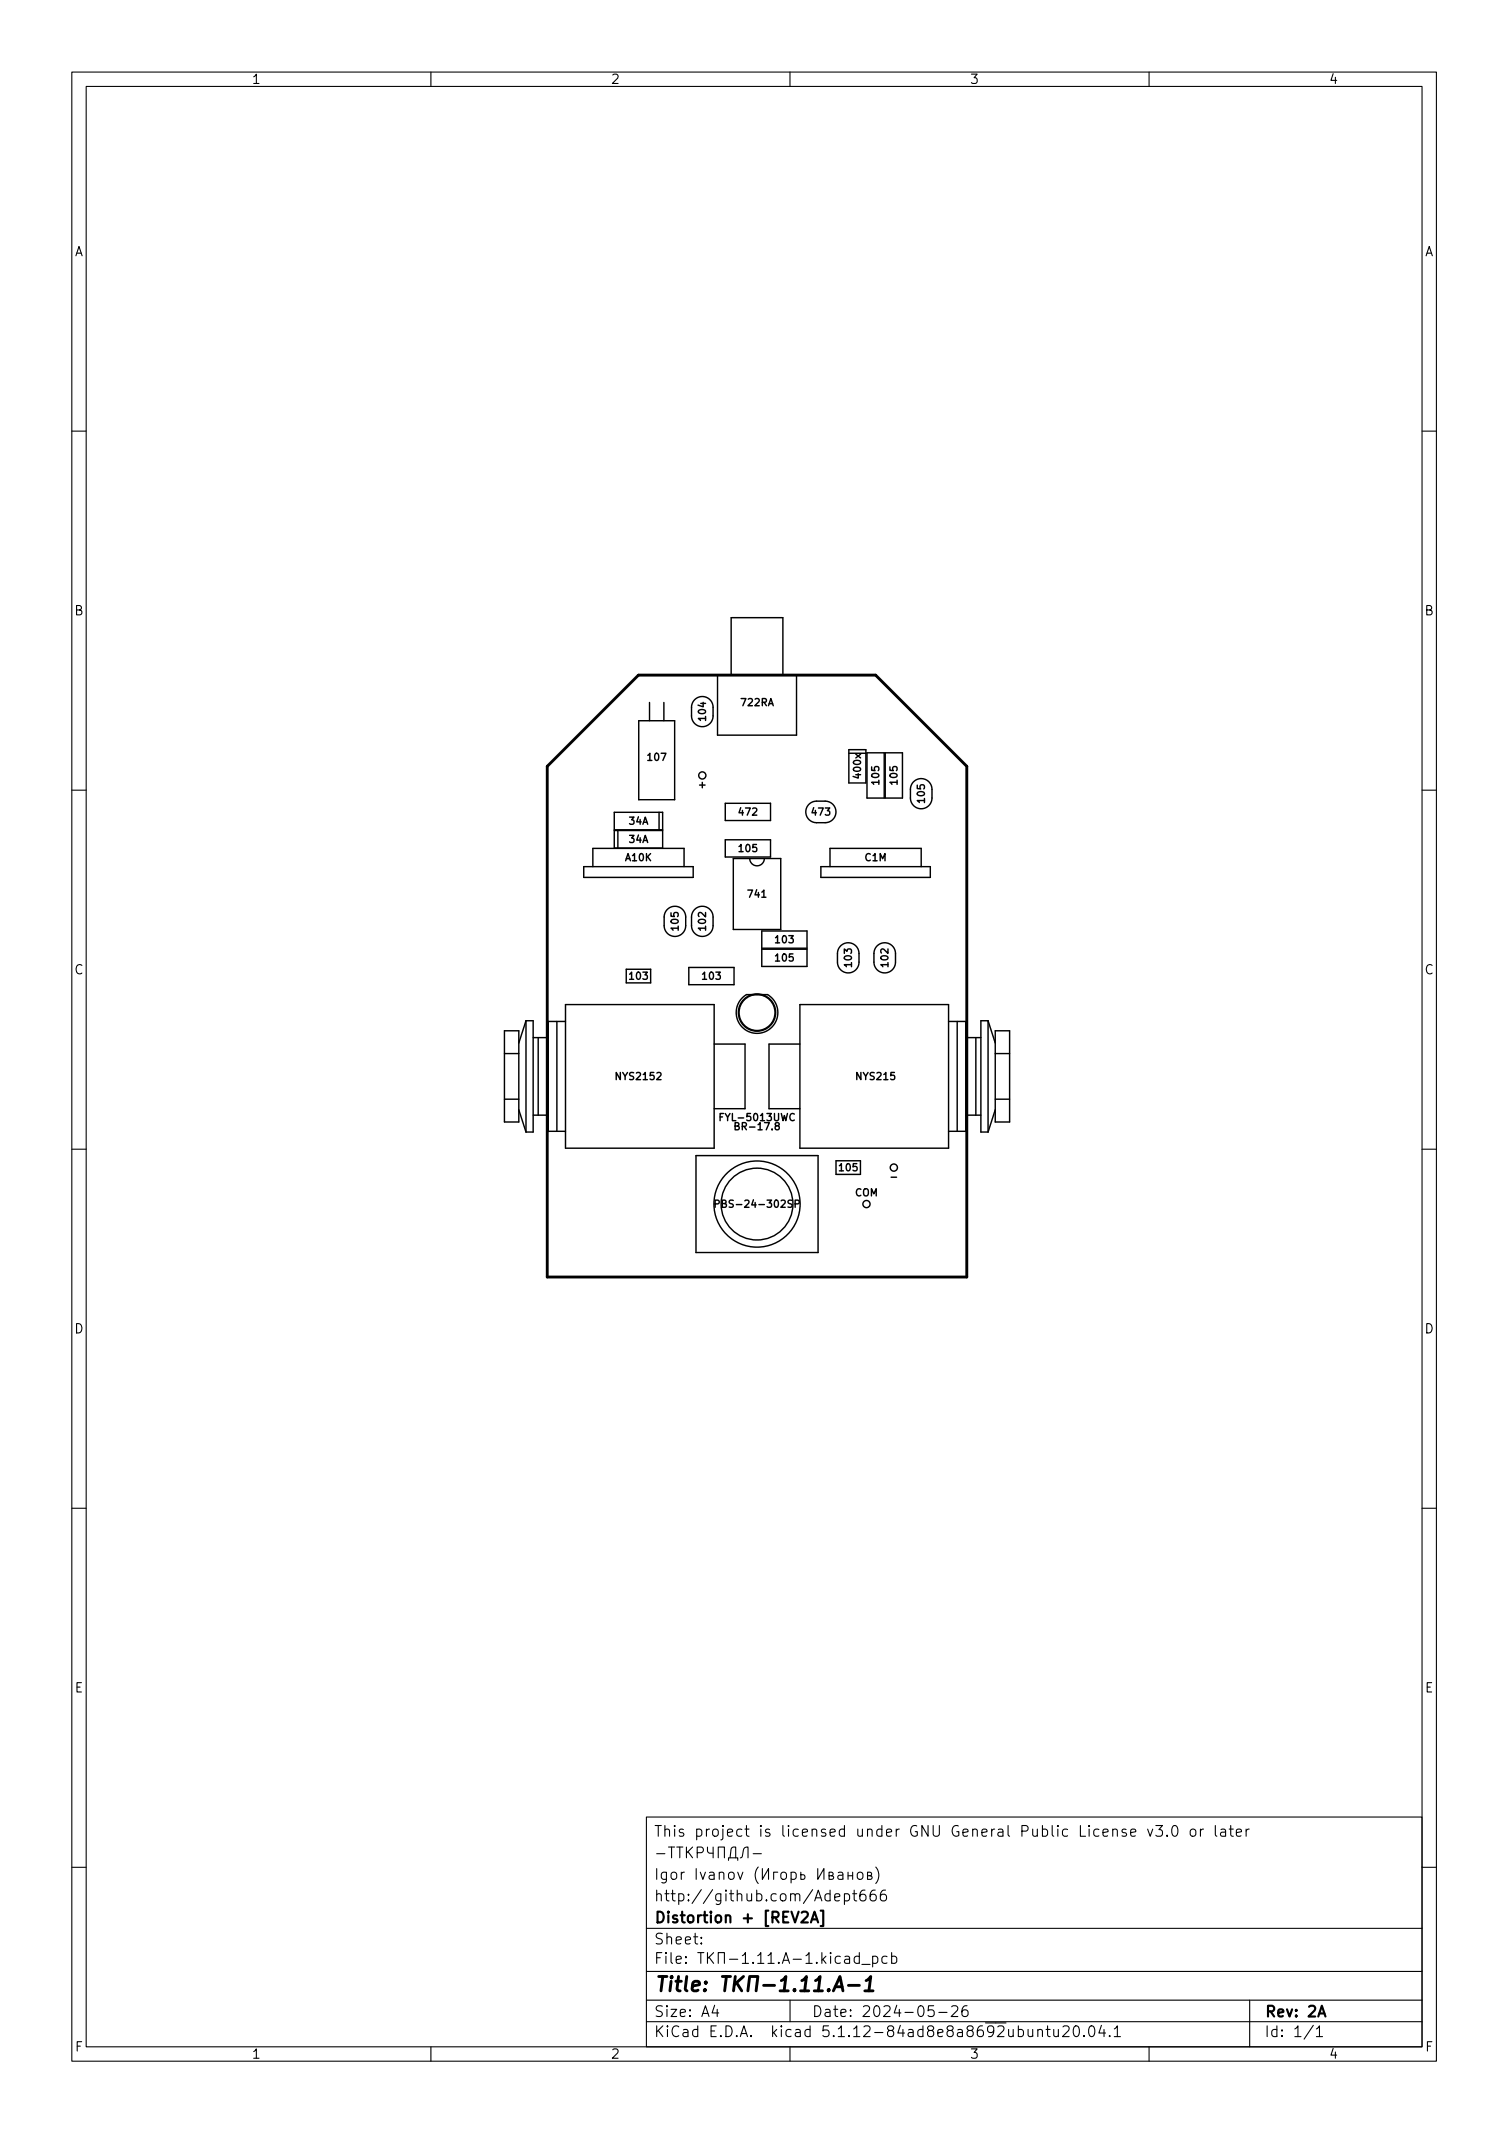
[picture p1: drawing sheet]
<svg xmlns="http://www.w3.org/2000/svg" width="210mm" height="297mm" viewBox="0 0 210 297" stroke-linecap="round" stroke-linejoin="round" font-family="sans-serif">
<defs><g id="words">
<text font-size="2.8" x="91" y="277.3">Title: -1.11.A-1</text>
<g font-size="2.1">
<text x="91" y="255.8">This project is licensed under GNU General Public License v3.0 or later</text>
<text x="91" y="261.8">Igor Ivanov ( )</text>
<text x="91" y="267.8">Distortion + [REV2A]</text>
<text x="91" y="264.8">http://github.com/Adept666</text>
<text x="91" y="273.5">File: -1.11.A-1.kicad_pcb</text>
<text x="91" y="270.8">Sheet:</text>
<text x="91" y="280.9">Size: A4</text>
<text x="113" y="280.9">Date: 2024-05-26</text>
<text x="176" y="280.9">Rev: 2A</text>
<text x="91" y="283.7">KiCad E.D.A. kicad 5.1.12-84ad8e8a8692ubuntu20.04.1</text>
<text x="176" y="283.7">Id: 1/1</text>
</g>
<g font-size="1.8">
<text x="35" y="11.7">1</text>
<text x="85" y="11.7">2</text>
<text x="135" y="11.7">3</text>
<text x="185" y="11.7">4</text>
<text x="10.3" y="35.7">A</text>
<text x="198.4" y="35.7">A</text>
<text x="10.3" y="85.7">B</text>
<text x="198.4" y="85.7">B</text>
<text x="10.3" y="135.7">C</text>
<text x="198.4" y="135.7">C</text>
<text x="10.3" y="185.7">D</text>
<text x="198.4" y="185.7">D</text>
<text x="10.4" y="235.7">E</text>
<text x="198.4" y="235.7">E</text>
<text x="10.4" y="285.7">F</text>
<text x="35" y="286.7">1</text>
<text x="85" y="286.7">2</text>
<text x="135" y="286.7">3</text>
<text x="185" y="286.7">4</text>
<text x="198.5" y="285.7">F</text>
</g>
<g font-size="1.4">
<text x="98.3" y="100.3" transform="rotate(-90 98.3 100.3)">104</text>
<text x="103.2" y="98.3">722RA</text>
<text x="90.3" y="105.9">107</text>
<text x="97.4" y="109.8">+</text>
<text x="103" y="113.6">472</text>
<text x="113.1" y="113.6">473</text>
<text x="119.9" y="108.3" transform="rotate(-90 119.9 108.3)">400x</text>
<text x="122.4" y="109.1" transform="rotate(-90 122.4 109.1)">105</text>
<text x="125" y="109.1" transform="rotate(-90 125 109.1)">105</text>
<text x="128.8" y="111.7" transform="rotate(-90 128.8 111.7)">105</text>
<text x="87.1" y="119.9">A10K</text>
<text x="87.6" y="117.4">34A</text>
<text x="87.6" y="114.8">34A</text>
<text x="103" y="118.6">105</text>
<text x="120.4" y="119.9">C1M</text>
<text x="104.2" y="125">741</text>
<text x="94.5" y="129.5" transform="rotate(-90 94.5 129.5)">105</text>
<text x="98.3" y="129.5" transform="rotate(-90 98.3 129.5)">102</text>
<text x="108.1" y="131.3">103</text>
<text x="87.7" y="136.4">103</text>
<text x="97.9" y="136.4">103</text>
<text x="108.1" y="133.9">105</text>
<text x="118.6" y="134.5" transform="rotate(-90 118.6 134.5)">103</text>
<text x="123.7" y="134.5" transform="rotate(-90 123.7 134.5)">102</text>
<text x="85.9" y="150.4">NYS2152</text>
<text x="119.3" y="150.4">NYS215</text>
<text x="100.7" y="156.1">FYL-5013UWC</text>
<text x="102.8" y="157.4">BR-17.8</text>
<text x="116.9" y="163.1">105</text>
<text x="119" y="166.6">COM</text>
<text x="124.2" y="164.4">-</text>
<text x="100.6" y="168.2">PBS-24-302SP</text>
</g>
</g></defs>
<g fill="none" stroke="#000" stroke-width=".15">
<path d="M10 10h190v277h-190zM12 12h186v273h-186zM60 10v2M110 10v2M160 10v2M10 60h2M198 60h2M10 110h2M198 110h2M10 160h2M198 160h2M10 210h2"/>
<path d="M198 210h2M90 253h108v32h-108zM91.4 258.1h1.2M93.1 257.2h.8M93.5 257.2v1.5M94.2 257.2h.9M94.7 257.2v1.5M95.6 257.2v1.5M95.8 257.9l.6 .8M96.4 257.2l-.8 .9M97.1 258h.6a.41 .41 0 0 0 .3-.4 .41 .41 0 0 0-.3-.4h-.6v1.5M98.5 257.2l.1 .7 .2 .2h.5"/>
<path d="M99.3 257.2v1.5M100 258.7v-1.5h.9v1.5M101.4 259.1v-.4h1.3v.4M101.7 258.7l.1-1.2 .3-.3h.3v1.5M103.1 258.7l.2-.1 .1-.1 .1-.9a.51 .51 0 0 1 .7-.4v1.5M104.9 258.1h1.1M157.4 255.2l.8-.1-.1-.3-.4-.1-.3 .2 .1 .7 .2 .1 .4-.1M159.8 254.7l.4 1 .3-1M160.9 254.2h1l-.5 .6a.41 .41 0 0 1 .5 .3v.3l-.2 .2-.5 .1-.3-.1M162.5 255.6h.1l-.1 .1-.1-.1h.1v.1M163.3 254.4a.36 .36 0 0 1 .4-.2 .36 .36 0 0 1 .2 .3 .77 .77 0 0 1-.4 1.2 .91 .91 0 0 1-.2-1.3zM165.9 254.8a.41 .41 0 0 1 .6 .2v.4a.41 .41 0 0 1-.4 .3 .41 .41 0 0 1-.4-.3v-.4z"/>
<path d="M167.2 254.7v1M167.6 254.7l-.3 .1-.1 .2M169.2 254.2v1.3l.2 .2M170 254.8l.2-.1 .4 .1 .1 .9M170.7 255.1h-.5a.29 .29 0 0 0-.3 .3 .29 .29 0 0 0 .3 .3l.5-.1M171.2 254.7h.5M171.4 254.2v1.3v.1l.3 .1M172.2 255.2l.7-.1-.1-.3-.4-.1-.2 .2v.7l.2 .1 .4-.1M173.5 254.7v1M173.9 254.7l-.2 .1-.2 .2M10 260h2M90 278.5h108"/>
<path d="M90 274.5h108M90 268.5h108M97.7 270.6v.1l-.1-.1h.1v.1M97.7 269.8v.1h-.1l.1-.1v.1M99.5 279.2l-.3 1.1h.9M99.9 279.8v1M105.6 260a1.72 1.72 0 0 0 0 2.3M106.2 260.2v1.5l.8-1.5v1.5M108.3 260.7h-.6v1M108.9 260.8a.41 .41 0 0 1 .6 .2v.4a.41 .41 0 0 1-.4 .3 .41 .41 0 0 1-.4-.3v-.4zM110 278.5v3M110.2 260.8l.4-.1 .3 .3v.4l-.2 .2-.1 .1-.4-.1"/>
<path d="M110.2 260.7v1.5M111.5 260.7v1l.5-.1 .1-.1-.1-.4h-.5M113.9 260.2v1.5l.8-1.5v1.5M114.6 272.8l.4 .6M115 272.4l-.6 .6M115.4 261.2l.5-.1 .1-.1-.1-.2-.5-.1v1h.5l.1-.1 .1-.2-.1-.1-.2-.1M115.7 271.9l-.1 .1 .1 .1v-.1v-.1v.2M115.7 272.4v1M116.2 264.2l.7-.1v-.3l-.5-.1-.2 .2 .1 .7 .1 .1 .5-.1M116.7 260.8l.2-.1 .4 .1 .1 .9M117 272.5l-.4-.1-.3 .3v.4l.1 .2 .2 .1 .4-.1M117.4 261.1h-.5a.29 .29 0 0 0-.3 .3 .29 .29 0 0 0 .3 .3l.5-.1"/>
<path d="M117.6 263.8l.4-.1 .3 .3v.4l-.1 .2-.2 .1-.4-.1M117.6 263.7v1.5M117.7 272.5l.1-.1 .4 .1 .1 .9M118.1 261.2h.6M118.1 260.7v1M118.3 272.8h-.5a.29 .29 0 0 0-.2 .3 .29 .29 0 0 0 .2 .3l.5-.1M118.7 263.7h.6M118.7 260.7v1M118.9 263.2v1.3l.1 .1 .3 .1M119.5 260.8a.41 .41 0 0 1 .7 .2v.4a.41 .41 0 0 1-.4 .3 .41 .41 0 0 1-.4-.3v-.4zM119.7 272.5l-.5-.1-.3 .3v.4l.2 .2 .1 .1 .5-.1M119.7 271.9v1.5"/>
<path d="M120 273.6h1.2M120.4 263.2a.59 .59 0 0 0-.7 .7v.5l.2 .2 .4 .1 .2-.1 .1-.5-.2-.2-.4-.1-.3 .3M120.8 261.2l.5-.1 .1-.1-.1-.2-.5-.1v1h.4l.2-.1v-.2v-.1l-.2-.1M121.5 272.5l.4-.1 .3 .3v.4l-.1 .2-.2 .1-.4-.1M121.5 272.4v1.5M121.9 263.2a.59 .59 0 0 0-.7 .7v.5l.1 .2 .4 .1 .2-.1 .1-.5-.1-.2-.5-.1-.2 .3M121.9 260a1.72 1.72 0 0 1 0 2.3M123.3 263.2a.59 .59 0 0 0-.7 .7v.5l.1 .2 .5 .1 .2-.1v-.5l-.1-.2-.4-.1-.3 .3M123.5 272.5l-.4-.1-.3 .3v.4l.1 .2 .2 .1 .4-.1M124.2 272.5l.4-.1 .3 .3v.4l-.2 .2-.1 .1-.4-.1M124.2 271.9v1.5M130 279.3h-.7l-.1 .7 .2-.1 .5 .1 .2 .2-.1 .5-.2 .1h-.4l-.2-.1"/>
<path d="M132.5 279.5l.2-.2 .5 .1a.41 .41 0 0 1 .1 .6l-.9 .8h1M134.7 279.3a.59 .59 0 0 0-.8 .7v.5l.2 .2 .4 .1 .2-.1 .1-.5-.1-.2-.5-.1-.3 .3M174 278.5v6.5M198 260h2M60 285v2M90 281.5h108M110 285v2M130.7 280.2h1.2M144.5 282.8a.37 .37 0 0 1 .7 0v.8M144.5 282.6v1M145.7 282.6h.5M145.9 282.1v1.3v.1l.3 .1"/>
<path d="M146.7 282.6l.1 .9a.41 .41 0 0 0 .6 0M147.4 282.6v1M148 282.3l.2-.2 .5 .1a.41 .41 0 0 1 .1 .6l-.9 .8h1M149.6 282.3a.36 .36 0 0 1 .4-.2 .36 .36 0 0 1 .2 .3 .77 .77 0 0 1-.4 1.2 .91 .91 0 0 1-.2-1.3zM150.9 283.5h.1l-.1 .1v-.1v.1M151.8 282.2a.36 .36 0 0 1 .6 .2 .77 .77 0 0 1-.5 1.2 1 1 0 0 1-.1-1.4zM153.4 282l-.4 1.1h.9M153.7 282.6v1M154.5 283.5h.1l-.1 .1-.1-.1h.1v.1M155.2 282.5l.4-.4v1.5M155.2 283.6h.8M160 285v2"/>
<path d="M182.9 282l-1.3 2M183.3 282.5l.4-.4v1.5M183.3 283.6h.9"/>
</g>
<path d="M111.6 266.4l.2-.2 .5 .1a.41 .41 0 0 1 .1 .6l-.8 .8h.9M112.9 267.7l.5-1.5 .5 1.5M113.1 267.3h.7M114.3 266.1h.3v2.1h-.3M183.6 280.8l.5-1.5 .5 1.5" fill="none" stroke="#000" stroke-width=".3"/>
<path d="M76.2 106.7l12.7-12.7h33l12.7 12.7v71.1h-58.4zM111.5 277.2h1.1M111.6 275.8l.7-.6-.3 2M113.4 277.2h1.1M113.6 275.8l.6-.6-.3 2M115.4 277.1h.1l-.1 .1-.1-.1h.1v.1M116 277.2l1-2 .4 2M116.3 276.7h1M118.1 276.5h1.6M120.4 277.2h1.2M120.6 275.8l.6-.6-.2 2" fill="none" stroke="#000" stroke-width=".4"/>
<g fill="none" stroke="#000" stroke-width=".2">
<path d="M90.4 97.8v2.6M92.4 97.8v2.6M96.7 97.4a1.5 1.5 0 0 1 1.7-.3 1.5 1.5 0 0 1 .9 1.4v1.2a1.5 1.5 0 0 1-1.5 1.5 1.5 1.5 0 0 1-1.5-1.5v-1.5zM99.9 94h11v8.4h-11zM101.8 94v-8h7.2v8M85.5 115.7h6.8v2.4h-6.8zM85.5 113.1h6.8v2.5h-6.8zM86 115.7v2.4M88.9 100.4h5v11h-5zM91.8 113.1v2.5M101 116.9h6.3v2.4h-6.3zM101 111.9h6.3v2.4h-6.3z"/>
<path d="M102.1 119.6h6.6v9.8h-6.6zM104.4 119.6a1.02 1.02 0 0 0 1 1 1.02 1.02 0 0 0 1-1M112.6 112l.8-.4h1.5a1.5 1.5 0 0 1 1.5 1.5 1.5 1.5 0 0 1-1.5 1.5h-1.2a1.5 1.5 0 0 1-1.4-1 1.5 1.5 0 0 1 .3-1.6zM118.2 104.4h2.4v4.6h-2.4zM118.2 104.9h2.4M120.7 104.8h2.4v6.3h-2.4zM123.3 104.8h2.4v6.3h-2.4zM127.2 108.9a1.5 1.5 0 0 1 1.6-.4 1.5 1.5 0 0 1 1 1.4v1.2a1.5 1.5 0 0 1-1.5 1.5 1.5 1.5 0 0 1-1.5-1.5v-1.4zM78.7 139.9h20.7v20h-20.7zM81.3 120.7h15.2v1.5h-15.2zM82.5 120.7v-2.6h12.7v2.6M87.2 135h3.4v1.9h-3.4z"/>
<path d="M92.9 126.6a1.5 1.5 0 0 1 1.7-.3 1.5 1.5 0 0 1 .9 1.4v1.2a1.5 1.5 0 0 1-1.5 1.5 1.5 1.5 0 0 1-1.5-1.5v-1.5zM95.9 134.7h6.3v2.4h-6.3zM96.7 126.6a1.5 1.5 0 0 1 1.7-.3 1.5 1.5 0 0 1 .9 1.4v1.2a1.5 1.5 0 0 1-1.5 1.5 1.5 1.5 0 0 1-1.5-1.5v-1.5zM103.3 139l.6-.5h3a2.9 2.9 0 0 1 .9 4.2 2.9 2.9 0 0 1-4.2 .5 2.9 2.9 0 0 1-.3-4.2zM106.1 132.2h6.3v2.4h-6.3zM106.1 129.6h6.3v2.4h-6.3zM111.4 139.9h20.7v20h-20.7zM114.3 120.7h15.2v1.5h-15.2zM115.6 120.7v-2.6h12.7v2.6M117 131.7a1.5 1.5 0 0 1 1.7-.3 1.5 1.5 0 0 1 .9 1.4v1.2a1.5 1.5 0 0 1-1.5 1.5 1.5 1.5 0 0 1-1.5-1.5v-1.5zM122.1 131.7a1.5 1.5 0 0 1 1.7-.3 1.5 1.5 0 0 1 .9 1.4v1.2a1.5 1.5 0 0 1-1.5 1.5 1.5 1.5 0 0 1-1.5-1.5v-1.5zM70.2 143.5h2v12.7h-2z"/>
<path d="M70.2 146.7h2M70.2 153.1h2M72.2 154.5l1 3.1M73.2 142.1h1v15.5h-1M73.2 142.1v15.5M73.2 142.1l-1 3.1M74.2 144.5h2.1M74.2 155.3h2.1M74.9 144.5v10.8M77.5 142.2v15.3M78.7 142.2h-2.4v15.3h2.4M99.4 145.4h4.3v9h-4.3"/>
<path d="M100.3 155.5h.3M100.7 155.1h-.4v1M102.4 156.8h.4l.1-.2-.1-.2-.4-.1v1h.3l.2-.1v-.2l-.2-.2M108.1 156.8l-.2-.2 .1-.2 .1-.1 .3 .1 .1 .1v.2l-.5 .1-.1 .2v.1l.2 .2h.3l.1-.2v-.1l-.2-.2M111.4 145.4h-4.3v9h4.3M132.1 142.2h2.4v15.3h-2.4M133.3 142.2v15.3M134.5 144.5h2.1M134.5 155.3h2.1M135.9 144.5v10.8M137.6 142.1h-1v15.5h1M137.6 142.1v15.5"/>
<path d="M137.6 142.1l1 3.1M138.6 146.7h2M138.6 153.1h2M138.6 143.5h2v12.7h-2zM138.6 154.5l-1 3.1M96.9 160.9h17v13.5h-17zM99.6 167.7l.5-.1v-.1v-.3l-.5-.1v1M110.7 167.7l.5-.1 .1-.1-.1-.3-.5-.1v1M116.4 161.6h3.4v1.9h-3.4z"/>
<circle cx="97.8" cy="108" r=".5"/>
<circle cx="105.4" cy="141" r="2.5"/>
<circle cx="105.4" cy="141" r="2.6"/>
<circle cx="105.4" cy="167.7" r="6"/>
<circle cx="105.4" cy="167.7" r="5"/>
<circle cx="120.6" cy="167.7" r=".5"/>
<circle cx="124.5" cy="162.6" r=".5"/>
</g>
<use href="#words"/>
</svg>
